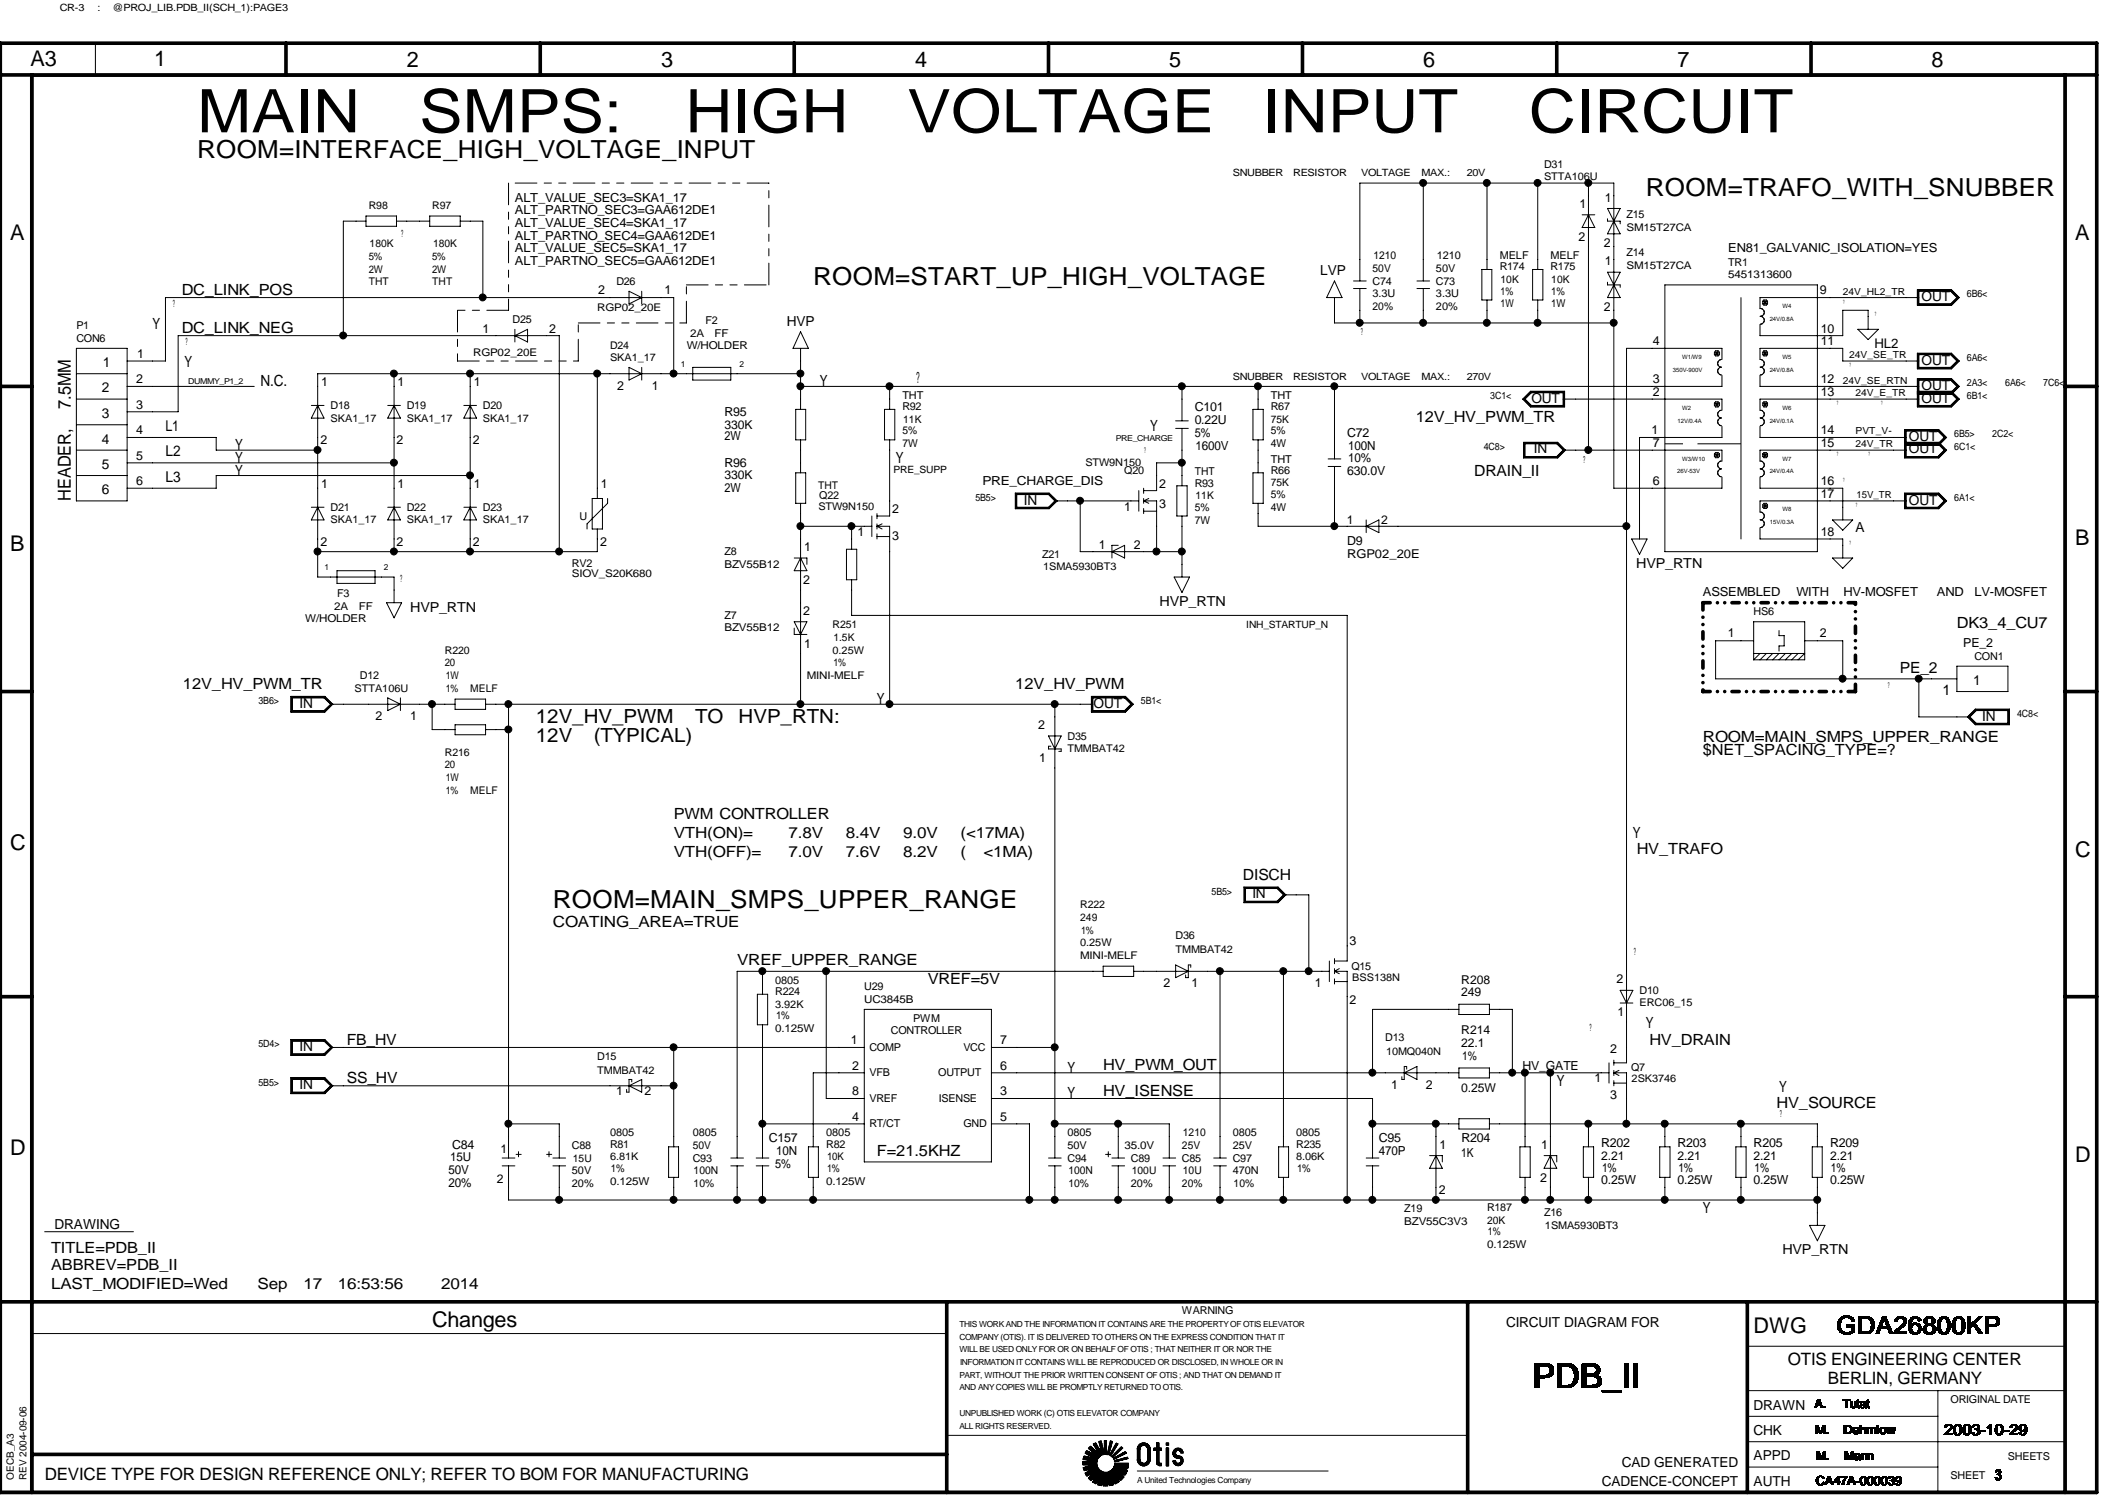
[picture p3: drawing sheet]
<svg xmlns="http://www.w3.org/2000/svg" width="297mm" height="210mm" viewBox="0 0 297 210" stroke-linecap="round" stroke-linejoin="round" font-family="sans-serif">
<defs><g id="words">
<g font-size="8.4">
<text x="27.6" y="18.5">MAIN</text>
<text x="58.8" y="18.5">SMPS:</text>
<text x="96.1" y="18.5">HIGH</text>
<text x="127.2" y="18.5">VOLTAGE</text>
<text x="177" y="18.5">INPUT</text>
<text x="214.3" y="18.5">CIRCUIT</text>
</g>
<text font-size="4.8" x="214.8" y="194.5">PDB_II</text>
<g font-size="3.5">
<text x="27.6" y="22.1">ROOM=INTERFACE_HIGH_VOLTAGE_INPUT</text>
<text x="230.7" y="27.4">ROOM=TRAFO_WITH_SNUBBER</text>
<text x="114" y="39.9">ROOM=START_UP_HIGH_VOLTAGE</text>
<text x="77.5" y="127.2">ROOM=MAIN_SMPS_UPPER_RANGE</text>
<text x="257.4" y="186.9">GDA26800KP</text>
</g>
<g font-size="3">
<text x="4.3" y="9.2">A3</text>
<text x="21.6" y="9.2">1</text>
<text x="57" y="9.4">2</text>
<text x="92.7" y="9.4">3</text>
<text x="128.3" y="9.4">4</text>
<text x="163.9" y="9.4">5</text>
<text x="199.5" y="9.4">6</text>
<text x="235.2" y="9.4">7</text>
<text x="270.8" y="9.4">8</text>
<text x="1.4" y="33.6">A</text>
<text x="290.9" y="33.6">A</text>
<text x="1.4" y="77.3">B</text>
<text x="290.9" y="76.4">B</text>
<text x="1.4" y="119.1">C</text>
<text x="290.9" y="120">C</text>
<text x="1.4" y="161.9">D</text>
<text x="290.9" y="162.8">D</text>
<text x="60.6" y="185.9">Changes</text>
<text x="245.8" y="186.8">DWG</text>
</g>
<g font-size="2.7">
<text x="75.1" y="101.3">12V_HV_PWM</text>
<text x="97.4" y="101.3">TO</text>
<text x="103.5" y="101.3">HVP_RTN:</text>
<text x="75.1" y="104">12V</text>
<text x="83.2" y="104">(TYPICAL)</text>
</g>
<g font-size="2.5">
<text x="9.9" y="57.3" transform="rotate(-90 9.9 57.3)">7.5MM</text>
<text x="9.9" y="70.2" transform="rotate(-90 9.9 70.2)">HEADER,</text>
</g>
<g font-size="2.4">
<text x="250.6" y="191.3">OTIS ENGINEERING CENTER</text>
<text x="256.2" y="194">BERLIN, GERMANY</text>
<text x="6.3" y="207.3">DEVICE TYPE FOR DESIGN REFERENCE ONLY; REFER TO BOM FOR MANUFACTURING</text>
</g>
<g font-size="2.2">
<text x="25.5" y="41.3">DC_LINK_POS</text>
<text x="21.4" y="46.1">Y</text>
<text x="25.5" y="46.7">DC_LINK_NEG</text>
<text x="25.9" y="51.5">Y</text>
<text x="128.4" y="53.7">?</text>
<text x="36.5" y="54.1">N.C.</text>
<text x="114.9" y="54.1">Y</text>
<text x="198.5" y="59.1">12V_HV_PWM_TR</text>
<text x="33" y="64.9">Y</text>
<text x="33" y="63.1">Y</text>
<text x="125.6" y="64.9">Y</text>
<text x="161.2" y="60.4">Y</text>
<text x="33" y="66.6">Y</text>
<text x="206.7" y="66.6">DRAIN_II</text>
<text x="274.3" y="88">DK3_4_CU7</text>
<text x="266.3" y="94.2">PE_2</text>
<text x="25.7" y="96.6">12V_HV_PWM_TR</text>
<text x="122.9" y="98.7">Y</text>
<text x="142.3" y="96.6">12V_HV_PWM</text>
<text x="238.7" y="105.8">$NET_SPACING_TYPE=?</text>
<text x="238.7" y="104">ROOM=MAIN_SMPS_UPPER_RANGE</text>
<text x="94.4" y="114.7">PWM CONTROLLER</text>
<text x="94.4" y="117.4">VTH(ON)=</text>
<text x="110.5" y="117.4">7.8V</text>
<text x="118.6" y="117.4">8.4V</text>
<text x="126.6" y="117.4">9.0V</text>
<text x="134.7" y="117.4">(&lt;17MA)</text>
<text x="228.9" y="117.4">Y</text>
<text x="229.4" y="119.7">HV_TRAFO</text>
<text x="94.4" y="120.1">VTH(OFF)=</text>
<text x="110.5" y="120.1">7.0V</text>
<text x="118.6" y="120.1">7.6V</text>
<text x="126.6" y="120.1">8.2V</text>
<text x="134.7" y="120.1">(</text>
<text x="137.9" y="120.1">&lt;1MA)</text>
<text x="174.2" y="123.3">DISCH</text>
<text x="77.5" y="129.9">COATING_AREA=TRUE</text>
<text x="103.3" y="135.2">VREF_UPPER_RANGE</text>
<text x="130" y="137.9">VREF=5V</text>
<text x="48.6" y="146.4">FB_HV</text>
<text x="154.6" y="150">HV_PWM_OUT</text>
<text x="230.7" y="144.1">Y</text>
<text x="231.2" y="146.4">HV_DRAIN</text>
<text x="48.6" y="151.8">SS_HV</text>
<text x="149.6" y="153.9">Y</text>
<text x="149.6" y="150.3">Y</text>
<text x="154.6" y="153.5">HV_ISENSE</text>
<text x="218.2" y="152.1">Y</text>
<text x="249" y="155.3">HV_SOURCE</text>
<text x="249.4" y="153">Y</text>
<text x="122.9" y="161.9">F=21.5KHZ</text>
<text x="238.7" y="169.9">Y</text>
<text x="7.2" y="175.6">TITLE=PDB_II</text>
<text x="7.2" y="178">ABBREV=PDB_II</text>
<text x="7.2" y="180.6">LAST_MODIFIED=Wed</text>
<text x="36.1" y="180.6">Sep</text>
<text x="42.5" y="180.6">17</text>
<text x="47.4" y="180.6">16:53:56</text>
<text x="61.8" y="180.6">2014</text>
<text x="272.5" y="201.1">2003-10-29</text>
<text x="279.7" y="207.3">3</text>
</g>
<g font-size="2.1">
<text x="23.2" y="60.4">L1</text>
<text x="23.2" y="64">L2</text>
<text x="23.2" y="67.5">L3</text>
</g>
<text font-size="2" x="272.3" y="97.4">1</text>
<g font-size="1.9">
<text x="185.1" y="38.6">LVP</text>
<text x="110.3" y="45.7">HVP</text>
<text x="269.4" y="42.2">OUT</text>
<text x="14.4" y="51.4">1</text>
<text x="262.8" y="48.8">HL2</text>
<text x="269.4" y="51.1">OUT</text>
<text x="14.3" y="58.5">3</text>
<text x="14.3" y="55">2</text>
<text x="214.7" y="56.4">OUT</text>
<text x="269.4" y="56.4">OUT</text>
<text x="269.4" y="54.7">OUT</text>
<text x="14.3" y="65.7">5</text>
<text x="14.3" y="62.1">4</text>
<text x="215" y="63.5">IN</text>
<text x="267.6" y="63.5">OUT</text>
<text x="267.6" y="61.8">OUT</text>
<text x="14.3" y="69.3">6</text>
<text x="143.5" y="70.7">IN</text>
<text x="267.6" y="70.7">OUT</text>
<text x="260.1" y="74.6">A</text>
<text x="229.4" y="79.5">HVP_RTN</text>
<text x="57.5" y="85.8">HVP_RTN</text>
<text x="162.6" y="84.9">HVP_RTN</text>
<text x="276.6" y="96">1</text>
<text x="42" y="99.2">IN</text>
<text x="153.3" y="99.2">OUT</text>
<text x="277.9" y="101">IN</text>
<text x="175.6" y="125.9">IN</text>
<text x="42" y="147.3">IN</text>
<text x="42" y="152.6">IN</text>
<text x="7.7" y="172.2">DRAWING</text>
<text x="249.8" y="175.7">HVP_RTN</text>
<text x="211.1" y="185.9">CIRCUIT DIAGRAM FOR</text>
<text x="245.8" y="197.5">DRAWN</text>
<text x="245.8" y="201.1">CHK</text>
<text x="224.5" y="208.2">CADENCE-CONCEPT</text>
<text x="227.3" y="205.5">CAD GENERATED</text>
<text x="245.8" y="208.2">AUTH</text>
<text x="245.8" y="204.6">APPD</text>
</g>
<g font-size="1.7">
<text x="72.2" y="28.2">ALT_VALUE_SEC3=SKA1_17</text>
<text x="221.4" y="29.1">1</text>
<text x="225" y="28.2">1</text>
<text x="72.2" y="33.6">ALT_PARTNO_SEC4=GAA612DE1</text>
<text x="72.2" y="31.8">ALT_VALUE_SEC4=SKA1_17</text>
<text x="72.2" y="35.3">ALT_VALUE_SEC5=SKA1_17</text>
<text x="72.2" y="30">ALT_PARTNO_SEC3=GAA612DE1</text>
<text x="221.3" y="33.8">2</text>
<text x="224.8" y="34.7">2</text>
<text x="242.3" y="35.3">EN81_GALVANIC_ISOLATION=YES</text>
<text x="72.2" y="37.2">ALT_PARTNO_SEC5=GAA612DE1</text>
<text x="83.9" y="41.2">2</text>
<text x="93.1" y="41.2">1</text>
<text x="225" y="37.2">1</text>
<text x="255.1" y="41.2">9</text>
<text x="67.6" y="46.6">1</text>
<text x="77" y="46.6">2</text>
<text x="224.8" y="43.6">2</text>
<text x="255.2" y="46.6">10</text>
<text x="19.1" y="53.7">2</text>
<text x="19.2" y="50.2">1</text>
<text x="231.7" y="53.7">3</text>
<text x="231.7" y="48.4">4</text>
<text x="255.2" y="53.7">12</text>
<text x="255.2" y="48.4">11</text>
<text x="19.1" y="57.3">3</text>
<text x="45" y="54.1">1</text>
<text x="55.7" y="54.1">1</text>
<text x="66.4" y="54.1">1</text>
<text x="86.5" y="54.6">2</text>
<text x="91.4" y="54.6">1</text>
<text x="101.6" y="58.3">R95</text>
<text x="167.5" y="59.4">0.22U</text>
<text x="167.5" y="57.6">C101</text>
<text x="231.7" y="55.5">2</text>
<text x="255.2" y="55.5">13</text>
<text x="19.1" y="64.4">5</text>
<text x="19.1" y="60.8">4</text>
<text x="44.9" y="62.3">2</text>
<text x="55.6" y="62.3">2</text>
<text x="66.3" y="62.3">2</text>
<text x="101.6" y="61.7">2W</text>
<text x="101.6" y="60.1">330K</text>
<text x="101.6" y="65.5">R96</text>
<text x="167.5" y="61.2">5%</text>
<text x="167.6" y="63">1600V</text>
<text x="188.8" y="61.2">C72</text>
<text x="189" y="63">100N</text>
<text x="189" y="64.8">10%</text>
<text x="231.5" y="60.8">1</text>
<text x="231.7" y="62.6">7</text>
<text x="255.2" y="60.8">14</text>
<text x="255.2" y="62.6">15</text>
<text x="19.1" y="68">6</text>
<text x="45" y="68.3">1</text>
<text x="55.7" y="68.3">1</text>
<text x="66.4" y="68.3">1</text>
<text x="84.2" y="68.3">1</text>
<text x="101.6" y="67.2">330K</text>
<text x="101.6" y="68.9">2W</text>
<text x="125" y="71.9">2</text>
<text x="137.7" y="68">PRE_CHARGE_DIS</text>
<text x="157.6" y="71.5">1</text>
<text x="162.5" y="71.2">3</text>
<text x="162.5" y="68.3">2</text>
<text x="188.8" y="66.5">630.0V</text>
<text x="231.7" y="68">6</text>
<text x="255.2" y="68">16</text>
<text x="255.2" y="69.8">17</text>
<text x="44.9" y="76.5">2</text>
<text x="55.6" y="76.5">2</text>
<text x="66.3" y="76.5">2</text>
<text x="84.1" y="76.5">2</text>
<text x="112.7" y="77.2">1</text>
<text x="120.2" y="75.1">1</text>
<text x="125" y="75.6">3</text>
<text x="154" y="76.9">1</text>
<text x="158.9" y="76.9">2</text>
<text x="188.8" y="73.4">1</text>
<text x="188.8" y="76.3">D9</text>
<text x="193.6" y="73.4">2</text>
<text x="255.2" y="75.1">18</text>
<text x="112.6" y="81.9">2</text>
<text x="188.8" y="78.2">RGP02_20E</text>
<text x="238.7" y="83.5">ASSEMBLED</text>
<text x="251.8" y="83.5">WITH</text>
<text x="258.4" y="83.5">HV-MOSFET</text>
<text x="271.5" y="83.5">AND</text>
<text x="276.8" y="83.5">LV-MOSFET</text>
<text x="112.6" y="86.1">2</text>
<text x="242.2" y="89.3">1</text>
<text x="255.1" y="89.3">2</text>
<text x="112.7" y="90.8">1</text>
<text x="275.2" y="90.6">PE_2</text>
<text x="52.7" y="100.9">2</text>
<text x="57.5" y="100.9">1</text>
<text x="145.5" y="102.2">2</text>
<text x="145.7" y="106.8">1</text>
<text x="189.2" y="132.5">3</text>
<text x="204.8" y="137.8">R208</text>
<text x="226.6" y="137.8">2</text>
<text x="163.1" y="138.3">2</text>
<text x="167" y="138.3">1</text>
<text x="184.3" y="138.3">1</text>
<text x="189.2" y="140.6">2</text>
<text x="204.8" y="139.6">249</text>
<text x="226.7" y="142.4">1</text>
<text x="119.3" y="146.3">1</text>
<text x="119.5" y="149.9">2</text>
<text x="140.2" y="146.3">7</text>
<text x="140.2" y="149.9">6</text>
<text x="204.8" y="144.9">R214</text>
<text x="204.8" y="146.7">22.1</text>
<text x="205" y="148.5">1%</text>
<text x="213.4" y="149.9">HV_GATE</text>
<text x="225.7" y="147.6">2</text>
<text x="86.4" y="153.5">1</text>
<text x="90.3" y="153.5">2</text>
<text x="119.5" y="153.5">8</text>
<text x="140.2" y="153.5">3</text>
<text x="195" y="152.6">1</text>
<text x="199.9" y="152.6">2</text>
<text x="204.8" y="153">0.25W</text>
<text x="223.5" y="151.7">1</text>
<text x="225.7" y="154">3</text>
<text x="63.4" y="161">C84</text>
<text x="70.1" y="161.5">1</text>
<text x="107.8" y="160.1">C157</text>
<text x="108.8" y="161.8">10N</text>
<text x="119.5" y="157">4</text>
<text x="140.2" y="157">5</text>
<text x="193.3" y="161.8">470P</text>
<text x="193.3" y="160.1">C95</text>
<text x="201.8" y="161">1</text>
<text x="204.8" y="160.1">R204</text>
<text x="216" y="161">1</text>
<text x="224.4" y="160.8">R202</text>
<text x="235.2" y="160.8">R203</text>
<text x="245.8" y="160.8">R205</text>
<text x="256.5" y="160.8">R209</text>
<text x="62.9" y="166.3">20%</text>
<text x="62.9" y="164.5">50V</text>
<text x="63.1" y="162.7">15U</text>
<text x="69.6" y="165.8">2</text>
<text x="108.7" y="163.6">5%</text>
<text x="201.7" y="167.3">2</text>
<text x="204.8" y="162.2">1K</text>
<text x="215.9" y="165.6">2</text>
<text x="224.4" y="165.9">0.25W</text>
<text x="224.4" y="162.5">2.21</text>
<text x="224.6" y="164.2">1%</text>
<text x="235.2" y="165.9">0.25W</text>
<text x="235.2" y="162.5">2.21</text>
<text x="235.3" y="164.2">1%</text>
<text x="245.8" y="165.9">0.25W</text>
<text x="245.8" y="162.5">2.21</text>
<text x="246" y="164.2">1%</text>
<text x="256.5" y="162.5">2.21</text>
<text x="256.5" y="165.9">0.25W</text>
<text x="256.7" y="164.2">1%</text>
<text x="254.4" y="197.4">A.</text>
<text x="258.4" y="197.4">Tutat</text>
<text x="254.5" y="201">M.</text>
<text x="258.4" y="201">Dehmlow</text>
<text x="254.5" y="208.1">CA47A-000039</text>
<text x="254.6" y="204.5">M.</text>
<text x="258.5" y="204.5">Mann</text>
</g>
<g font-size="1.5">
<text x="216.4" y="23.5">D31</text>
<text x="51.7" y="29.3">R98</text>
<text x="60.6" y="29.3">R97</text>
<text x="216.4" y="25.2">STTA106U</text>
<text x="51.8" y="34.6">180K</text>
<text x="60.7" y="34.6">180K</text>
<text x="228" y="35.9">Z14</text>
<text x="228" y="30.6">Z15</text>
<text x="228" y="32.3">SM15T27CA</text>
<text x="51.7" y="38.2">2W</text>
<text x="51.7" y="36.4">5%</text>
<text x="51.7" y="40">THT</text>
<text x="60.6" y="36.4">5%</text>
<text x="60.6" y="38.2">2W</text>
<text x="60.6" y="40">THT</text>
<text x="86.4" y="39.9">D26</text>
<text x="192.4" y="39.9">C74</text>
<text x="192.4" y="38.1">50V</text>
<text x="192.4" y="41.7">3.3U</text>
<text x="192.5" y="36.3">1210</text>
<text x="201.3" y="39.9">C73</text>
<text x="201.3" y="41.7">3.3U</text>
<text x="201.3" y="38.1">50V</text>
<text x="201.4" y="36.3">1210</text>
<text x="210.2" y="37.9">R174</text>
<text x="210.2" y="36.3">MELF</text>
<text x="210.4" y="39.7">10K</text>
<text x="210.4" y="41.3">1%</text>
<text x="217.3" y="37.9">R175</text>
<text x="217.3" y="36.3">MELF</text>
<text x="217.5" y="41.3">1%</text>
<text x="217.5" y="39.7">10K</text>
<text x="228" y="37.7">SM15T27CA</text>
<text x="242.3" y="37.2">TR1</text>
<text x="242.3" y="39">5451313600</text>
<text x="10.7" y="46.1">P1</text>
<text x="10.7" y="47.9">CON6</text>
<text x="71.8" y="45.2">D25</text>
<text x="83.7" y="43.6">RGP02_20E</text>
<text x="96.7" y="47.2">2A</text>
<text x="98.9" y="45.4">F2</text>
<text x="100.2" y="47.2">FF</text>
<text x="192.4" y="43.4">20%</text>
<text x="201.3" y="43.4">20%</text>
<text x="210.4" y="43.1">1W</text>
<text x="217.5" y="43.1">1W</text>
<text x="66.3" y="49.8">RGP02_20E</text>
<text x="85.5" y="48.9">D24</text>
<text x="85.5" y="50.6">SKA1_17</text>
<text x="96.3" y="48.9">W/HOLDER</text>
<text x="46.4" y="57.3">D18</text>
<text x="46.4" y="59.1">SKA1_17</text>
<text x="57" y="57.3">D19</text>
<text x="57" y="59.1">SKA1_17</text>
<text x="67.7" y="57.3">D20</text>
<text x="67.7" y="59.1">SKA1_17</text>
<text x="126.5" y="57.5">R92</text>
<text x="126.5" y="55.9">THT</text>
<text x="126.6" y="59.3">11K</text>
<text x="178.1" y="57.5">R67</text>
<text x="178.1" y="55.9">THT</text>
<text x="178.1" y="59.3">75K</text>
<text x="126.5" y="62.7">7W</text>
<text x="126.5" y="60.9">5%</text>
<text x="152.1" y="65.3">STW9N150</text>
<text x="178.1" y="60.9">5%</text>
<text x="178.1" y="62.7">4W</text>
<text x="178.1" y="64.8">THT</text>
<text x="46.4" y="71.6">D21</text>
<text x="57" y="71.6">D22</text>
<text x="67.7" y="71.6">D23</text>
<text x="114.7" y="68.5">THT</text>
<text x="114.7" y="71.5">STW9N150</text>
<text x="114.8" y="70">Q22</text>
<text x="157.6" y="66.4">Q20</text>
<text x="167.5" y="71.6">5%</text>
<text x="167.5" y="66.6">THT</text>
<text x="167.5" y="68.2">R93</text>
<text x="167.6" y="69.9">11K</text>
<text x="178.1" y="66.4">R66</text>
<text x="178.1" y="69.8">5%</text>
<text x="178.1" y="71.6">4W</text>
<text x="178.1" y="68.2">75K</text>
<text x="46.4" y="73.3">SKA1_17</text>
<text x="57" y="73.3">SKA1_17</text>
<text x="67.7" y="73.3">SKA1_17</text>
<text x="81.2" y="72.8">U</text>
<text x="101.6" y="77.8">Z8</text>
<text x="167.5" y="73.4">7W</text>
<text x="47.2" y="83.7">F3</text>
<text x="80.2" y="79.4">RV2</text>
<text x="80.2" y="80.9">SIOV_S20K680</text>
<text x="101.6" y="79.6">BZV55B12</text>
<text x="146.1" y="78.1">Z21</text>
<text x="146.2" y="79.9">1SMA5930BT3</text>
<text x="42.8" y="87.2">W/HOLDER</text>
<text x="46.9" y="85.5">2A</text>
<text x="50.3" y="85.5">FF</text>
<text x="101.6" y="86.7">Z7</text>
<text x="101.6" y="88.5">BZV55B12</text>
<text x="116.7" y="88.1">R251</text>
<text x="116.8" y="89.8">1.5K</text>
<text x="245.8" y="86.2">HS6</text>
<text x="50.5" y="95.1">D12</text>
<text x="62.4" y="91.6">R220</text>
<text x="62.4" y="93.4">20</text>
<text x="62.5" y="95.2">1W</text>
<text x="113.1" y="95.2">MINI-MELF</text>
<text x="116.7" y="91.6">0.25W</text>
<text x="116.8" y="93.4">1%</text>
<text x="276.8" y="92.4">CON1</text>
<text x="49.7" y="97">STTA106U</text>
<text x="62.5" y="96.9">1%</text>
<text x="65.9" y="96.9">MELF</text>
<text x="62.4" y="105.9">R216</text>
<text x="62.4" y="107.7">20</text>
<text x="149.6" y="103.6">D35</text>
<text x="149.6" y="105.4">TMMBAT42</text>
<text x="62.5" y="111.2">1%</text>
<text x="62.5" y="109.4">1W</text>
<text x="65.9" y="111.2">MELF</text>
<text x="151.4" y="127.2">R222</text>
<text x="151.4" y="129">249</text>
<text x="151.6" y="130.8">1%</text>
<text x="164.8" y="131.6">D36</text>
<text x="108.7" y="137.8">0805</text>
<text x="151.4" y="132.6">0.25W</text>
<text x="151.4" y="134.4">MINI-MELF</text>
<text x="164.8" y="133.5">TMMBAT42</text>
<text x="189.4" y="135.9">Q15</text>
<text x="189.6" y="137.4">BSS138N</text>
<text x="108.7" y="139.4">R224</text>
<text x="108.7" y="141.2">3.92K</text>
<text x="108.8" y="142.8">1%</text>
<text x="121.2" y="138.7">U29</text>
<text x="121.2" y="140.5">UC3845B</text>
<text x="128" y="143.2">PWM</text>
<text x="229.8" y="139.3">D10</text>
<text x="229.8" y="141">ERC06_15</text>
<text x="83.7" y="148.5">D15</text>
<text x="108.7" y="144.6">0.125W</text>
<text x="121.9" y="147.3">COMP</text>
<text x="124.9" y="144.9">CONTROLLER</text>
<text x="135" y="147.3">VCC</text>
<text x="194.2" y="145.8">D13</text>
<text x="194.3" y="147.8">10MQ040N</text>
<text x="83.7" y="150.5">TMMBAT42</text>
<text x="121.9" y="154.4">VREF</text>
<text x="121.9" y="150.8">VFB</text>
<text x="131.5" y="150.8">OUTPUT</text>
<text x="131.6" y="154.4">ISENSE</text>
<text x="228.6" y="150.1">Q7</text>
<text x="228.7" y="151.7">2SK3746</text>
<text x="80.2" y="161">C88</text>
<text x="85.5" y="160.8">R81</text>
<text x="85.5" y="159.2">0805</text>
<text x="97.1" y="159.2">0805</text>
<text x="97.1" y="161">50V</text>
<text x="115.8" y="160.8">R82</text>
<text x="115.8" y="159.2">0805</text>
<text x="121.9" y="157.9">RT/CT</text>
<text x="135" y="157.9">GND</text>
<text x="149.6" y="159.2">0805</text>
<text x="149.6" y="161">50V</text>
<text x="157.6" y="161">35.0V</text>
<text x="165.7" y="161">25V</text>
<text x="165.8" y="159.2">1210</text>
<text x="172.8" y="159.2">0805</text>
<text x="172.8" y="161">25V</text>
<text x="181.7" y="160.8">R235</text>
<text x="181.7" y="159.2">0805</text>
<text x="80.2" y="164.5">50V</text>
<text x="80.2" y="166.3">20%</text>
<text x="80.3" y="162.8">15U</text>
<text x="85.5" y="166">0.125W</text>
<text x="85.5" y="162.6">6.81K</text>
<text x="85.6" y="164.2">1%</text>
<text x="97.1" y="162.8">C93</text>
<text x="97.2" y="164.5">100N</text>
<text x="97.2" y="166.3">10%</text>
<text x="115.8" y="166">0.125W</text>
<text x="115.9" y="164.2">1%</text>
<text x="115.9" y="162.6">10K</text>
<text x="149.6" y="162.8">C94</text>
<text x="149.8" y="166.3">10%</text>
<text x="149.8" y="164.5">100N</text>
<text x="158.5" y="166.3">20%</text>
<text x="158.5" y="162.8">C89</text>
<text x="158.7" y="164.5">100U</text>
<text x="165.7" y="166.3">20%</text>
<text x="165.7" y="162.8">C85</text>
<text x="165.8" y="164.5">10U</text>
<text x="172.8" y="162.8">C97</text>
<text x="172.8" y="164.5">470N</text>
<text x="172.9" y="166.3">10%</text>
<text x="181.7" y="162.6">8.06K</text>
<text x="181.8" y="164.2">1%</text>
<text x="196.8" y="169.9">Z19</text>
<text x="196.8" y="171.7">BZV55C3V3</text>
<text x="208.4" y="169.7">R187</text>
<text x="208.4" y="171.5">20K</text>
<text x="208.6" y="173.1">1%</text>
<text x="216.4" y="170.4">Z16</text>
<text x="216.6" y="172.2">1SMA5930BT3</text>
<text x="208.4" y="174.9">0.125W</text>
<text x="165.7" y="184.1">WARNING</text>
<text x="273.4" y="196.6">ORIGINAL DATE</text>
<text x="273.4" y="207.3">SHEET</text>
<text x="281.5" y="204.6">SHEETS</text>
</g>
<g font-size="1.4">
<text x="8.4" y="1.6">CR-3</text>
<text x="13.7" y="1.6">:</text>
<text x="15.8" y="1.6">@PROJ_LIB.PDB_II(SCH_1):PAGE3</text>
<text x="172.8" y="24.7">SNUBBER</text>
<text x="181.3" y="24.7">RESISTOR</text>
<text x="190.8" y="24.7">VOLTAGE</text>
<text x="199.3" y="24.7">MAX.:</text>
<text x="205.6" y="24.7">20V</text>
<text x="56.3" y="33.2">?</text>
<text x="258.3" y="41.3">24V_HL2_TR</text>
<text x="275.7" y="41.7">6B6&lt;</text>
<text x="24.2" y="43">?</text>
<text x="190.8" y="47">?</text>
<text x="26" y="48.3">?</text>
<text x="172.8" y="53.2">SNUBBER</text>
<text x="181.3" y="53.2">RESISTOR</text>
<text x="190.8" y="53.2">VOLTAGE</text>
<text x="199.3" y="53.2">MAX.:</text>
<text x="205.6" y="53.2">270V</text>
<text x="258.3" y="53.8">24V_SE_RTN</text>
<text x="259.2" y="50.2">24V_SE_TR</text>
<text x="275.7" y="50.5">6A6&lt;</text>
<text x="208.9" y="55.9">3C1&lt;</text>
<text x="260.1" y="55.5">24V_E_TR</text>
<text x="275.7" y="54.1">2A3&lt;</text>
<text x="275.7" y="55.9">6B1&lt;</text>
<text x="281.1" y="54.1">6A6&lt;</text>
<text x="286.4" y="54.1">7C6&lt;</text>
<text x="208" y="63">4C8&gt;</text>
<text x="221.9" y="64.8">?</text>
<text x="260.1" y="60.9">PVT_V-</text>
<text x="260.1" y="62.7">24V_TR</text>
<text x="273.9" y="63">6C1&lt;</text>
<text x="273.9" y="61.3">6B5&gt;</text>
<text x="279.3" y="61.3">2C2&lt;</text>
<text x="125.3" y="66.2">PRE_SUPP</text>
<text x="136.7" y="70.1">5B5&gt;</text>
<text x="260.2" y="69.8">15V_TR</text>
<text x="273.9" y="70.1">6A1&lt;</text>
<text x="56.1" y="81.5">?</text>
<text x="174.7" y="88">INH_STARTUP_N</text>
<text x="36.2" y="98.6">3B6&gt;</text>
<text x="159.9" y="98.6">5B1&lt;</text>
<text x="282.7" y="100.4">4C8&lt;</text>
<text x="169.8" y="125.3">5B5&gt;</text>
<text x="229" y="133.9">?</text>
<text x="36.2" y="146.7">5D4&gt;</text>
<text x="222.8" y="144.5">?</text>
<text x="36.2" y="152.1">5B5&gt;</text>
<text x="249.5" y="156.5">?</text>
<text x="1.9" y="207.3" transform="rotate(-90 1.9 207.3)">OECB_A3</text>
<text x="3.7" y="207.3" transform="rotate(-90 3.7 207.3)">REV 2004-09-06</text>
</g>
<g font-size="1.2">
<text x="95.4" y="51.4">1</text>
<text x="103.7" y="51.4">2</text>
<text x="45.5" y="79.9">1</text>
<text x="53.8" y="79.9">2</text>
<text x="134.5" y="185.9">THIS WORK AND THE INFORMATION IT CONTAINS ARE THE PROPERTY OF OTIS ELEVATOR</text>
<text x="134.5" y="187.7">COMPANY (OTIS). IT IS DELIVERED TO OTHERS ON THE EXPRESS CONDITION THAT IT</text>
<text x="134.5" y="189.5">WILL BE USED ONLY FOR OR ON BEHALF OF OTIS ; THAT NEITHER IT OR NOR THE</text>
<text x="134.6" y="191.3">INFORMATION IT CONTAINS WILL BE REPRODUCED OR DISCLOSED, IN WHOLE OR IN</text>
<text x="134.5" y="194.8">AND ANY COPIES WILL BE PROMPTLY RETURNED TO OTIS.</text>
<text x="134.5" y="193">PART, WITHOUT THE PRIOR WRITTEN CONSENT OF OTIS ; AND THAT ON DEMAND IT</text>
<text x="134.5" y="198.4">UNPUBLISHED WORK (C) OTIS ELEVATOR COMPANY</text>
<text x="134.5" y="200.2">ALL RIGHTS RESERVED.</text>
<text x="159.4" y="207.9">A United Technologies Company</text>
</g>
<g font-size="1.1">
<text x="26.4" y="53.8">DUMMY_P1_2</text>
<text x="156.4" y="61.8">PRE_CHARGE</text>
<text x="160.4" y="63.5">?</text>
<text x="264.6" y="96.4">?</text>
</g>
<g font-size=".8">
<text x="248.1" y="45">24V/0.8A</text>
<text x="249.8" y="43.2">W4</text>
<text x="258.4" y="42.5">?</text>
<text x="262.8" y="44.3">?</text>
<text x="234.5" y="52.1">350V-900V</text>
<text x="235.8" y="50.3">W1/W9</text>
<text x="248.1" y="52.1">24V/0.8A</text>
<text x="249.8" y="50.3">W5</text>
<text x="259.2" y="51.4">?</text>
<text x="235.2" y="59.2">12V/0.4A</text>
<text x="235.8" y="57.4">W2</text>
<text x="248.1" y="59.2">24V/0.1A</text>
<text x="249.8" y="57.4">W6</text>
<text x="257.5" y="56.8">?</text>
<text x="263.7" y="56.8">?</text>
<text x="235.8" y="64.6">W3/W10</text>
<text x="249.8" y="64.6">W7</text>
<text x="257.5" y="63.9">?</text>
<text x="261.9" y="63.9">?</text>
<text x="235.1" y="66.3">26V-53V</text>
<text x="248.1" y="66.3">24V/0.4A</text>
<text x="249.8" y="71.7">W8</text>
<text x="258.4" y="67.5">?</text>
<text x="260.1" y="71">?</text>
<text x="248.1" y="73.4">15V/0.3A</text>
<text x="259.2" y="76.4">?</text>
</g>
</g></defs>
<path d="M244 62.2h-10.6" fill="none" stroke="#000" stroke-width=".14" stroke-dasharray="6.1 2" stroke-linecap="butt"/>
<g fill="none" stroke="#000" stroke-width=".51">
<path d="M0 6.1h293.9v203h-293.9zM0 10.5h293.9M4.5 10.5v198.6M40.1 6.1v4.4M75.7 6.1v4.4M111.3 6.1v4.4M147 6.1v4.4M182.6 6.1v4.4M218.2 6.1v4.4M253.9 6.1v4.4M289.5 10.5v198.6M0 54.1h4.5"/>
<path d="M289.5 54.1h4.4M0 96.9h4.5M289.5 96.9h4.4M0 139.7h4.5M289.5 139.7h4.4M0 182.4h293.9M132.7 182.4v26.7M205.7 182.4v26.7M244.9 182.4v26.7M4.5 203.8h128.2"/>
</g>
<path d="M71.3 25.7v17.8M96.2 39.9h11.6M107.8 39.9v-14.2M107.8 25.7h-36.5M64.1 50.6h17M64.1 43.5v7.1M71.3 43.5h-7.2M81.1 45.3h15.1M81.1 50.6v-5.3M96.2 45.3v-5.4" fill="none" stroke="#000" stroke-width=".14" stroke-dasharray="3 1 1 1 1 1"/>
<path d="M238.7 84.5v12.4M238.7 96.9h21.4M260.1 84.5h-21.4M260.1 96.9v-12.4" fill="none" stroke="#000" stroke-width=".51" stroke-dasharray="1 1 0 1 0 1"/>
<g fill="none" stroke="#000" stroke-width=".14">
<path d="M.2 6.2h293.5v202.8h-293.5zM13.4 6.1v4.4M51.3 31h-3.2v16M51.3 30.3h4.3v1.4h-4.3zM55.6 31h4.6M60.2 30.3h4.3v1.4h-4.3zM64.5 31h3.2v10.7M187.1 39.4l1 2.3h-2.1zM189.7 39.4h1.8M198.6 39.4h1.8M199.5 25.7v13.7M207.7 37.8h1.4v4.2h-1.4z"/>
<path d="M208.4 25.7v12.1M214.8 37.8h1.5v4.2h-1.5zM215.6 25.7v12.1M221.8 30.1h1.8M222.7 25.7v4.4M222.7 30.1v1.7M222.7 31.9v31.2M222.7 30.1l.9 1.8h-1.8zM225.3 30.6v.4h1.8v.4M225.3 39.5v.4h1.8v.4M225.3 29.2l1.8 3.6h-1.8l1.8-3.6zM225.3 38.1l1.8 3.6h-1.8l1.8-3.6z"/>
<path d="M226.2 40v28.4h15.2v-1.6M226.2 30.9v-5.2h-35.6v13.7M226.2 31.1v8.7M233.4 39.9h21.4v37.4h-21.4zM10.7 55.9h7.1M10.7 52.4h7.1M10.7 48.8h7.1v21.4h-7.1zM10.7 59.5h7.1M17.8 54.1h17.8M43.6 56.8h1.8M44.5 56.8l.9 1.8h-1.8zM44.5 56.9v14.2"/>
<path d="M54.4 56.8h1.7M55.2 56.8l.9 1.8h-1.7zM55.2 52.4v4.4M55.2 56.9v14.2M65 56.8h1.8M65.9 56.8l.9 1.8h-1.8zM65.9 52.4v4.4M65.9 56.9v14.2M72.2 46.1v1.8M72.2 47l1.8-.9v1.8zM73.9 47h-48.9v10.7h-7.2M74 47h4.4v30.3"/>
<path d="M83.7 52.4v17.4M88.2 52.4h-43.7v4.4M88.2 41.7h-65v8.9h-5.4M88.2 40.8l1.8 .9-1.8 .9zM88.2 51.5l1.8 .9-1.8 .9zM88.2 52.4h24M88.2 41.7h6.2v10.7M90 40.8v1.8M90 51.5v1.8M97.1 51.5h5.3v1.8h-5.3zM111.5 57.4h1.4v4.2h-1.4zM112.2 48.8v8.6"/>
<path d="M112.2 46.5l1.1 2.3h-2.1zM124 57.4h1.4v4.2h-1.4zM124.7 54.1v3.3M164.8 59h1.8M165.7 54.1v4.9M175.6 57.4h1.5v4.2h-1.5zM176.4 54.1v3.3M187.1 41.7v3.6h39.1M187.1 54.1v10.2M189.7 40.4h1.8M190.6 40.4v4.9M198.6 40.4h1.8"/>
<path d="M199.5 40.4v4.9M208.4 42v3.3M213.4 55.9l1.1-1.1h4.8v2.2h-4.8zM213.6 55.9l1-1h4.6v2.1h-4.6zM213.7 55.9l.9-.9h4.6v1.9h-4.6zM214.7 55h4.4v1.8h-4.4l-.9-.9zM215.6 42v3.3M219.1 55.9h22.3v1.6M240.3 49.4v.3M240.3 56.5v.3M240.3 49.7l.2 .2M240.3 56.8l.2 .2"/>
<path d="M240.3 49.4l.7 .3M240.3 56.5l.7 .3M240.5 49.1h.3M240.5 49.9h.3M240.5 57h.3M240.5 56.3h.3M240.5 49.1l-.2 .3M240.5 56.3l-.2 .2M240.5 49.1l.3 .8M240.5 56.3l.3 .7M240.8 50.9l.1 .4M240.8 52l.1 .3"/>
<path d="M240.8 58l.1 .4M240.8 59.1l.1 .3M240.8 49.1l.2 .3M240.8 56.3l.2 .2M240.8 49.1l-.3 .8M240.8 56.3l-.3 .7M241 50.5l-.2 .4M241 51.6l-.2 .3M241 57.7l-.2 .3M241 58.7l-.2 .4M241 52.4l.3 .1M241 51.3l.3 .2"/>
<path d="M241 58.4l.3 .2M241 59.5l.3 .1M241 49.4v.3M241 56.5v.3M241 49.7l-.2 .2M241 56.8l-.2 .2M241 49.4l-.7 .3M241 56.5l-.7 .3M241.3 51.4l-.3 .2M241.3 57.5l-.3 .1M241.3 58.5l-.3 .2M241.3 50.4l-.3 .1"/>
<path d="M241.4 50.4v-1.6h-13.4v90M241.4 52.6v1.5h-129.2M241.4 59.7v1.6h-11.6v14.2M244 41.7v33.8M246.7 44.3h.2M246.7 43.2h.1M246.7 51.4h.1M246.7 58.5h.1M246.7 52.6v1.5h22.3M246.7 59.7v1.6h20.5M246.7 45.5v1.5h11.6v-3.5h3.6v2.6M246.8 50.4l-.1-1.6h11.6v1.8h10.7"/>
<path d="M246.8 43.2l.3 .2M246.8 51.4l.3 .2M246.8 58.5l.3 .2M246.8 57.5l.3 .2M246.8 50.4l.3 .1M246.9 44.3l.2 .2M247.1 45.3l-.3 .1M247.1 44.2l-.2 .1M247.1 52.4l-.3 .1M247.1 51.4l-.3 .1M247.1 58.5l-.3 .1M247.1 59.5l-.3 .1"/>
<path d="M247.1 42.2v.4M247.1 49.4v.3M247.1 56.5v.3M247.1 49.7l.2 .2M247.1 56.8l.2 .2M247.1 42.6l.2 .2M247.1 49.4l.7 .3M247.1 56.5l.7 .3M247.1 42.2l.7 .4M247.2 43.4l.1 .4M247.2 44.5l.1 .4M247.2 50.6l.1 .3"/>
<path d="M247.2 51.6l.1 .4M247.2 57.7l.1 .3M247.2 58.8l.1 .3M247.3 49.1h.3M247.3 49.1l-.2 .3M247.3 49.9h.3M247.3 57h.3M247.3 56.3l-.2 .2M247.3 56.3h.3M247.3 42l-.2 .2M247.3 42.8h.3M247.3 42h.3"/>
<path d="M247.3 49.1l.3 .8M247.3 56.3l.3 .7M247.3 42l.3 .8M247.3 43.8l-.2 .4M247.3 44.9l-.2 .4M247.3 51l-.2 .3M247.3 52l-.2 .4M247.3 58.1l-.2 .3M247.3 59.1l-.2 .4M247.6 49.1l.2 .3M247.6 56.3l.2 .2M247.6 42l.2 .2"/>
<path d="M247.6 49.1l-.3 .8M247.6 56.3l-.3 .7M247.6 42l-.3 .8M247.8 42.2v.4M247.8 49.4v.3M247.8 56.5v.3M247.8 49.7l-.2 .2M247.8 56.8l-.2 .2M247.8 42.6l-.2 .2M247.8 49.4l-.7 .3M247.8 56.5l-.7 .3M247.8 42.2l-.7 .4"/>
<path d="M260.4 46.1h2.9l-1.4 1.5zM268.8 54.8h4.8l1.1 1.1-1.1 1.1h-4.8v-4h4.8l1.1 1.1-1.1 1.1h-4.8M268.8 40.6h4.8l1.1 1.1-1.1 1.1h-4.8zM268.8 49.5h4.8l1.1 1.1-1.1 1.1h-4.8zM268.9 54.9h4.6l1.1 1-1.1 1.1h-4.6v-3.9h4.6l1.1 1-1.1 1.1h-4.6M268.9 40.6h4.6l1.1 1.1-1.1 1h-4.6zM268.9 49.6h4.6l1.1 1-1.1 1h-4.6zM268.9 55h4.6l.9 .9-.9 1h-4.6v-3.7h4.6l.9 .9-.9 1h-4.6M268.9 40.7h4.6l.9 1-.9 .9h-4.6zM268.9 49.6h4.6l.9 1-.9 1h-4.6zM269 49.7h4.4l.9 .9-.9 .9h-4.4zM269 55.9h-22.3l.1 1.6"/>
<path d="M269 53.3h4.4l.9 .8-.9 .9 .9 .9-.9 .9h-4.4zM269 55h4.4M269 41.7h-22.3v1.6M269 40.8h4.4l.9 .9-.9 .9h-4.4zM10.7 63.1h7.1M10.7 66.6h7.1M17.8 61.3h12.5v1.8h14.2M17.8 64.9h37.4M43.6 71.1h1.8M44.5 71.1l.9 1.8h-1.8zM44.5 72.9v8h10.7v3.6M44.5 71.1v1.7"/>
<path d="M47.2 80h5.4v1.7h-5.4zM54.4 71.1h1.7M55.2 71.1l.9 1.8h-1.7zM55.2 71.1v1.7M55.2 72.9v4.4M65 71.1h1.8M65.9 71.1l.9 1.8h-1.8zM65.9 66.6h-35.6v1.8h-12.5M65.9 71.1v1.7M65.9 72.9v4.4M83 69.8h1.5v4.3h-1.5zM83.7 74.1v3.2h-39.2"/>
<path d="M85.2 69.8v.7l-2.9 2.9v.7M111.3 78.2h1.8v.9M111.5 66.3h1.4v4.2h-1.4zM112.2 61.6v4.7M112.2 70.5v7.7M112.2 78.2v8.9M112.2 73.7h10M112.2 78.2l.9 1.8h-1.8zM118.7 77h1.4v4.2h-1.4zM119.4 73.7v3.3M122.2 72.3v2.9M122.9 73.7h1.8v25"/>
<path d="M122.9 72v.7M122.9 73.4v.7M122.9 74.8v.7M122.9 73.7l.8 .4M122.9 75.2h1.8M123.7 73.4l-.8 .3M124.7 61.6v10.7h-1.8M142.3 69.1h4.8l1.1 1.1-1.1 1.1h-4.8zM142.4 69.2h4.7l1 1-1 1h-4.7zM142.4 69.2h4.6l1 1-1 1h-4.6zM142.5 69.3h4.5l.9 .9-.9 .9h-4.5zM147.9 70.2h11.7"/>
<path d="M151.4 70.2v7.1h4.5M155.9 77.3l1.7-.9v1.8zM155.9 77.3h9.8M156.8 76.4h-.9v1.8M159.6 68.7v2.9M160.3 70.2h1.8v7.1M160.3 68.4v.7M160.3 69.8v.7M160.3 71.2v.8M160.3 70.2l.7 .3M160.3 71.6h1.8M161 69.8l-.7 .4"/>
<path d="M164.8 60h1.8M165 68.1h1.4v4.2h-1.4zM165.7 60v8.1M165.7 72.3v8.6M165.7 64.9h-3.6v3.8h-1.8M175.6 66.3h1.5v4.2h-1.5zM176.4 61.6v4.7M176.4 70.5v3.2h15.1M186.2 65.4h1.8M186.2 64.3h1.8M187.1 65.4v8.3M191.5 73.7l1.8-.8v1.7z"/>
<path d="M191.5 72.9v1.7M191.6 73.7h1.6M193.3 73.7h34.7M213.6 62h4.8l1.1 1.1-1.1 1.1h-4.8zM213.6 62h4.7l1 1.1-1 1h-4.7zM213.7 62.1h4.6l.9 1-.9 .9h-4.6zM213.8 62.2h4.4l.9 .9-.9 .9h-4.4zM219.1 63.1h22.3v1.5M228.7 75.5h2.2l-1.1 2.2zM240.3 64l.2 .1M240.3 63.6v.4M240.3 63.6l.7 .4"/>
<path d="M240.5 64.1h.3M240.5 63.4h.3M240.5 63.4l-.2 .2M240.5 63.4l.3 .7M240.8 65.2l.1 .3M240.8 66.3l.1 .3M240.8 63.4l.2 .2M240.8 63.4l-.3 .7M241 65.5l.2 .2M241 64.8l-.2 .3M241 65.9l-.2 .3M241 66.6l.3 .2"/>
<path d="M241 64l-.2 .1M241 63.6v.4M241 63.6l-.7 .4M241.2 65.7h.1M241.2 65.7l-.2 .1M241.3 64.6l-.3 .1M246.7 65.7h.2M246.7 64.6h.1M246.7 72.8h.1M246.7 66.8v1.6h11.6v4.5M246.7 74v1.5h11.6v2.7M246.8 64.6l.3 .2"/>
<path d="M246.8 71.8l.3 .1M246.8 72.8l.3 .2M246.9 65.7l.2 .2M247.1 65.6l-.2 .1M247.1 66.7l-.3 .1M247.1 72.7l-.3 .2M247.1 73.8l-.3 .1M247.1 71.1l.2 .1M247.1 63.6v.4M247.1 70.7v.4M247.1 64l.2 .1M247.1 70.7l.7 .4"/>
<path d="M247.1 63.6l.7 .4M247.2 72l.1 .3M247.2 64.8l.1 .4M247.2 65.9l.1 .4M247.2 73l.1 .4M247.3 64.1h.3M247.3 63.4h.3M247.3 71.2h.3M247.3 70.5l-.2 .2M247.3 70.5h.3M247.3 63.4l-.2 .2M247.3 70.5l.3 .7"/>
<path d="M247.3 63.4l.3 .7M247.3 65.2l-.2 .3M247.3 66.3l-.2 .3M247.3 72.3l-.2 .4M247.3 73.4l-.2 .3M247.6 70.5l.2 .2M247.6 63.4l.2 .2M247.6 70.5l-.3 .7M247.6 63.4l-.3 .7M247.8 71.1l-.2 .1M247.8 63.6v.4M247.8 70.7v.4"/>
<path d="M247.8 64l-.2 .1M247.8 70.7l-.7 .4M247.8 63.6l-.7 .4M256.9 72.9h2.8l-1.4 1.4zM256.9 78.2h2.8l-1.4 1.4zM267 62h4.8l1.1 1.1-1.1 1.1h-4.8v-4h4.8l1.1 1.1-1.1 1.1h-4.8M267 69.1h4.8l1.1 1.1-1.1 1.1h-4.8zM267.1 62h4.6l1.1 1.1-1.1 1h-4.6v-3.9h4.6l1.1 1.1-1.1 1h-4.6M267.1 69.2h4.6l1.1 1-1.1 1h-4.6zM267.1 62.1h4.6l1 1-1 .9h-4.6v-3.7h4.6l1 1-1 .9h-4.6M267.1 69.2h4.6l1 1-1 1h-4.6zM267.2 70.2h-20.5l.1 1.6"/>
<path d="M267.2 69.3h4.4l.9 .9-.9 .9h-4.4zM267.2 63.1h-20.5v1.5M267.2 60.4h4.4l.9 .9-.9 .9 .9 .9-.9 .9h-4.4zM267.2 62.2h4.4M40.8 97.6h4.7l1.1 1.1-1.1 1.1h-4.7zM40.8 97.7h4.7l1.1 1-1.1 1h-4.7zM40.9 97.7h4.6l.9 1-.9 1h-4.6zM41 97.8h4.4l1 .9-1 .9h-4.4zM46.4 98.7h8M54.2 84.5h2.1l-1.1 2.1zM54.4 97.8l1.7 .9-1.7 .9zM54.4 98.7h1.7"/>
<path d="M56.1 97.8v1.8M56.1 98.7h7.7M60.6 98.7v3.5h3.2M63.8 98h4.3v1.4h-4.3zM68.1 98.7h85.1M71.3 98.7v63.6M111.3 87.1h1.8l-.9 1.8zM111.3 88v.9h1.8M112.2 87.2v1.7M112.2 88.9v9.8M119.4 81.2v5h69.4v48.5h-1.7M147.9 98.7v4.4"/>
<path d="M153 97.6h4.8l1.1 1.1-1.1 1.1h-4.8zM153.1 97.7h4.6l1 1-1 1h-4.6zM153.2 97.8h4.4l.9 .9-.9 .9h-4.4zM164.6 80.9h2.1l-1 2.1zM245.8 89.8h-5.3v5.3h33.8M245.8 91.6h7.2l-1 .9M245.8 87.1h7.2v5.4h-7.2zM246.7 91.6l-.9 .9M247.6 91.6l-.9 .9M248.5 91.6l-.9 .9M249.4 88.3v.8h.7v1.4h-.7v.7M249.4 91.6l-.9 .9"/>
<path d="M250.3 91.6l-.9 .9M251.2 91.6l-.9 .9M252 91.6l-.8 .9M253 89.8h5.3v5.3M269 95.1v5.4h7.1M274.3 93.3h7.2v3.6h-7.2zM63.8 101.6h4.3v1.4h-4.3zM68.1 102.2h3.2M147 103.1h1.8l-.9 1.8zM147.3 104.6h-.3v.3h1.8v.4h-.4M147.9 103.2v1.7M147.9 104.9v57.4"/>
<path d="M275.8 100.5l1.1-1.1h4.8v2.2h-4.8zM275.9 100.5l1-1.1h4.7v2.1h-4.7zM276 100.5l1-1h4.5v1.9h-4.5zM276.1 100.5l.9-.9h4.5v1.7h-4.5zM106.2 139.3h1.4v4.3h-1.4zM106.9 136.1v3.2M115.8 136.1v17.8h5.4M154.6 136.1h-51.3v26.2M154.6 135.4h4.3v1.4h-4.3zM158.9 136.1h5.9M164.8 135.2l1.8 .9-1.8 .9zM164.8 136.1h1.7"/>
<path d="M166.6 136.1h19.7M166.9 135.6v-.4h-.3v1.8h-.4v-.4M171 136.1v26.2M174.4 124.3h4.8l1.1 1.1-1.1 1.1h-4.8zM174.5 124.4h4.6l1 1-1 1h-4.6zM174.5 124.5h4.6l.9 .9-.9 1h-4.6zM174.6 124.5h4.4l.9 .9-.9 .9h-4.4zM179.9 136.1v24.6M179.9 125.4h3.6v10.7M186.3 134.7v2.8M187.1 134.3v.7M187.1 135.7v.7"/>
<path d="M187.1 137.2v.7M187.1 136.1h1.7v32M187.1 136.1l.6 .3M187.1 137.5h1.7M187.7 135.7l-.6 .4M227.1 138.8h1.8l-.9 1.7zM228 138.8v1.7M40.8 151h4.7l1.1 1.1-1.1 1.1h-4.7zM40.8 145.7h4.7l1.1 1.1-1.1 1.1h-4.7zM40.8 151.1h4.7l1.1 1-1.1 1.1h-4.7zM40.8 145.8h4.7l1.1 1-1.1 1h-4.7zM40.9 151.2h4.6l.9 .9-.9 1h-4.6z"/>
<path d="M40.9 145.8h4.6l.9 1-.9 .9h-4.6zM41 151.3h4.4l1 .8-1 .9h-4.4zM41 145.9h4.4l1 .9-1 .9h-4.4zM46.4 146.8h74.8M46.4 152.1h41.8M71.3 157.5h7.1v4.8M88.2 152.1l1.8-.8v1.7zM88.2 152.1h6.2M88.6 151.6v-.3h-.4v1.7h-.4v-.3M94.4 146.8v13.9M106.9 157.5h14.3M106.9 143.6v18.7"/>
<path d="M121.2 141.4h17.8v21.4h-17.8zM121.2 150.3h-7.2v10.4M139 157.5h5.3v10.6M139 153.9h53.4v8.4M139 150.3h57.8M139 146.8h8.9M147.9 157.5h16v4.8M156.8 157.5v4.8M192.4 157.5h12.1M196.8 150.3l1.8-.9v1.9zM196.9 150.3h1.7M197.2 149.8v-.4h-.4v1.9h-.3v-.4"/>
<path d="M198.6 150.3h5.9M201.3 157.5v4.4M204.5 156.8h4.3v1.4h-4.3zM204.5 140.7h4.3v1.5h-4.3zM204.5 149.6h4.3v1.4h-4.3zM204.5 141.4h-12.1v8.9M208.8 157.5h46v3.2M208.8 141.4h3.2v8.9M208.8 150.3h16.7M213.8 150.3v10.4M217.3 150.3v11.6M222.7 157.5v3.2"/>
<path d="M225.5 148.9v2.9M226.2 150.3h1.8v7.2M226.2 148.5v.8M226.2 150v.7M226.2 151.4v.7M226.2 150.3l.7 .4M226.2 151.8h1.8M226.9 150l-.7 .3M227.1 140.5h1.8M228 140.5v8.4h-1.8M233.4 157.5v3.2M244 157.5v3.2"/>
<path d="M6.3 172.6h12.4M70.4 163.4h1.8M70.4 162.3h1.8M71.3 163.4v4.7h183.5M72.3 161.8h.8M72.7 161.4v.7M76.6 161.8h.7M77 161.4v.7M77.5 163.4h1.8M77.5 162.3h1.8M78.4 163.4v4.7M93.7 160.7h1.4v4.3h-1.4z"/>
<path d="M94.4 165v3.1M102.4 163.4h1.8M102.4 162.3h1.8M103.3 163.4v4.7M106 163.4h1.8M106 162.3h1.8M106.9 163.4v4.7M113.3 160.7h1.4v4.3h-1.4zM114 165v3.1M147 163.4h1.8M147 162.3h1.8M147.9 163.4v4.7"/>
<path d="M155 161.8h.7M155.4 161.4v.7M155.9 163.4h1.7M155.9 162.3h1.7M156.8 163.4v4.7M163 163.4h1.8M163 162.3h1.8M163.9 163.4v4.7M170.1 163.4h1.8M170.1 162.3h1.8M171 163.4v4.7M179.2 160.7h1.4v4.3h-1.4z"/>
<path d="M179.9 165v3.1M191.5 163.4h1.8M191.5 162.3h1.8M192.4 163.4v4.7M200.4 161.9h1.8v.9M201.3 161.9l.9 1.8h-1.8zM201.3 162.1v6M213.1 160.7h1.4v4.3h-1.4zM213.8 165v3.1M216.4 161.9h1.8v.9M217.3 161.9l.9 1.8h-1.8zM217.3 162v1.7"/>
<path d="M217.3 163.7v4.4M222 160.7h1.4v4.3h-1.4zM222.7 165v3.1M232.7 160.7h1.4v4.3h-1.4zM233.4 165v3.1M243.3 160.7h1.5v4.3h-1.5zM244 165v3.1M253.7 171.7h2.1l-1 2.2zM254 160.7h1.4v4.3h-1.4zM254.8 165v6.7M4.5 186.9h128.2M244.9 194.9h44.6"/>
<path d="M244.9 188.6h44.6M244.9 198.5h26.7M271.6 194.9v14.2M4.3 209.1v-198.4h285.3v198.4M132.7 201.1h73M151.8 205.2h2M151.8 205.3h2M151.8 204.9h2M151.8 204.8h2M151.8 205h2M151.8 205.1h2M151.8 204.3h1.6"/>
<path d="M151.8 204.3h1.4M151.8 204.4h2.1M151.8 205.7h2.2M151.8 205.7h2.1M151.9 204.2h.9M151.9 204.3h1M151.9 204.2h.8M151.9 205.8h2.1M151.9 205.9h1M151.9 205.8h1.2M151.9 206h.4M151.9 204.1h.5"/>
<path d="M151.9 204.1h.6M151.9 205.9h.7M151.9 206h.6M152 204h.1M152 206h.1M152 206.1l1.2-.3-1.1 .6h1M152 205.6h1.9M152 204.5h1.8M152.1 203.6l1.4 .8-1.5-.4M152.1 203.6h.8M152.1 203.6h.9M152.1 206.5h.8"/>
<path d="M152.1 205.6h1.7M152.1 206.5h.9M152.2 203.5h.6M152.2 203.5h.5M152.2 206.5h.7M152.2 206.4h1M152.2 203.4h.5M152.2 203.4h.3M152.2 203.7h.9M152.2 206.6h.5M152.2 206.7h.5M152.2 206.7h.4"/>
<path d="M152.2 206.6h.6M152.2 206.3h5.7M152.2 205.5h1.6M152.3 203.3h.2M152.3 206.8h.2M152.3 203.3h.1M152.3 203.7h.8M152.4 204.6h1.4M152.4 206.3h5.5M152.4 206.8l1-.5-.8 .8h.7M152.4 203.8h.8M152.4 205.5h1.4"/>
<path d="M152.4 206.2h2.3M152.5 203.8h.8M152.5 203.8h.9M152.5 204.6h1.3M152.5 206.2h2.1M152.5 205.4h1.3M152.6 206.2h1.9M152.6 202.9h.5M152.6 207.2h.6M152.6 206.1h1.8M152.6 207.1h.7M152.7 202.9h.4"/>
<path d="M152.7 203h.5M152.7 203.9h.8M152.7 207.1h.7M152.7 207.2h.5M152.7 203.1h.6M152.7 202.8h.4M152.7 202.8h.3M152.7 203h.6M152.7 204.6h1.1M152.7 207h.8M152.7 207.3h.4M152.7 203.1h.7"/>
<path d="M152.7 202.7h.3M152.7 206.1h1.6M152.8 204h.8M152.8 207.3h.3M152.8 206.9h.7M152.8 205.4h1M152.8 203.2h.6M152.8 202.7h.1M152.8 207.4h.2M152.8 206h1.5M152.8 206.8h.8M152.8 206.9h4.7"/>
<path d="M152.9 206h1.3M152.9 203.2h.6M152.9 204.7h.9M152.9 207.4h.1M152.9 206.8h4.5M152.9 205.4h.9M152.9 204.1h1.3M152.9 204h.8M152.9 206.8h4.4M152.9 207.5l.7-.7-.4 .9M152.9 206h1.2M152.9 203.3h.6"/>
<path d="M152.9 206.7h4.4M153 203.3h.6M153 206.7h4.3M153 205.9h1.1M153 203.4h.6M153 204.7h.8M153 206.6h4.2M153.1 205.3h.7M153.1 203.4h.6M153.1 204.1h1M153.1 205.9h.9M153.1 206.6h4.1"/>
<path d="M153.1 203.5h.7M153.1 204.2h1M153.1 206.5h4.7M153.2 203.5h.6M153.2 206.5h4.7M153.2 205.8h.8M153.2 202.9h-.6l1.2 1.2-1.5-.9M153.2 204.2h.8M153.2 205.3l-1.4 .4h2.1M153.2 207.7h.6M153.2 207.6h.6M153.2 202.3l.9 1.5-1.2-1.2"/>
<path d="M153.2 203.6h.6M153.2 204.3h.8M153.2 206.4h4.7M153.3 202.4h.4M153.3 202.3h.4M153.3 203.6h.6M153.3 207.5h.6M153.3 207.7h.5M153.3 202.5h.5M153.3 204.3h.7M153.3 207.4h.7M153.4 202.3h.2"/>
<path d="M153.4 202.5h.4M153.4 202.6h.4M153.4 203.7h.6M153.4 207.3h.6M153.4 207.4h.6M153.4 207.8h.3M153.4 204.3h.6M153.4 207.2h.7M153.5 202.2h.1M153.5 202.7h.3M153.5 203.8h1.9M153.5 207.9h.2"/>
<path d="M153.5 207.2h3.1M153.5 202.7h.4M153.5 203.8h.5M153.5 207.1h3.1M153.5 202.8h.5M153.5 202.8h.4M153.5 203.8h1.2M153.5 207.9l.6-.7-.2 .9M153.5 207h4M153.5 207.1h3M153.6 202.9h.4M153.6 203.9h.9"/>
<path d="M153.6 206.9h3.9M153.6 203h.4M153.6 203.9h.8M153.6 206.8h3.8M153.7 203.1h.4M153.7 203h.3M153.7 204h.6M153.7 203.2h.4M153.8 203.2h.4M153.8 204h.5M153.8 203.3h.4M153.8 203.4h.5"/>
<path d="M153.9 203.4h.4M153.9 204.5h-2.1l1.6 .3M153.9 208h.6M153.9 203.5h.4M153.9 207.9h.6M153.9 208.1h.6M154 203.6h.3M154 203.5h.3M154 207.8h.5M154 207.9h.5M154 203.6h.4M154 207.7h.6"/>
<path d="M154 202h.4M154 202.1h.4M154 203.7h1.1M154 203.7h.4M154 207.4h.6M154 208.1h.5M154 207.5h.6M154 207.6h.6M154.1 202.3h.4M154.1 202.2h.3M154.1 202.1h.3M154.1 203.8h1.3"/>
<path d="M154.1 207.3h2.6M154.1 207.4h1.8M154.1 202.4h.4M154.1 207.2h2.6M154.2 201.9h.1M154.2 202.4h.3M154.2 202.5h.3M154.2 202.6h.3M154.2 202.7h.4M154.3 202.9h.3M154.3 202.8h.3M154.3 202.7h.3"/>
<path d="M154.3 201.9l.5 1.8v-1.9h.3v2M154.3 203.1h.4M154.3 203.1h.3M154.3 203h.3M154.3 208.2h.1M154.3 202h-.3l.5 1.8-.9-1.7M154.3 203.2h.4M154.4 203.4h.3M154.4 203.3h.3M154.4 203.5h.3M154.4 203.5h.4M154.4 208.2l.3-.8v.8"/>
<path d="M154.5 203.6h.3M154.5 203.7h.6M154.7 207.9h.6M154.7 207.4h1.3M154.7 207.8h.6M154.7 208.2h.6M154.7 208.1h.6M154.7 207.5h.6M154.7 207.6h.6M154.7 207.7h.6M154.7 208h.6M154.8 202.4h.3"/>
<path d="M154.8 202.3h.3M154.8 202.2h.3M154.8 202h.3M154.8 202.1h.3M154.8 201.9h.3M154.8 203.2h.3M154.8 203.1h.3M154.8 203.4h.3M154.8 203.3h.3M154.8 202.9h.3M154.8 202.8h.3M154.8 202.5h.3"/>
<path d="M154.8 203h.3M154.8 202.6h.3M154.8 202.7h.3M154.8 203.5h.3M154.8 203.6h.3M154.9 208.2h.2M155.2 203.6h.3M155.2 203.7h.2M155.3 203.5h.2M155.3 203.6h.2M155.3 203.4h.2M155.3 203.4h.3"/>
<path d="M155.3 203.3h.3M155.3 207.5h.7M155.3 207.6h.7M155.3 206.2h2.6M155.4 203.2h.2M155.4 203.3h.2M155.4 207.6h.6M155.4 203.1h.2M155.4 203h.3M155.4 202.9h.3M155.4 207.8h.6M155.4 207.9h.6"/>
<path d="M155.4 207.7h.6M155.4 206.2h2.6M155.4 202.8h.3M155.4 202.7h.3M155.4 207.9h.7M155.5 202.6h.3M155.5 202.7h.3M155.5 207.9h.6M155.5 208h.6M155.5 206.2h2.5M155.5 202.5h.3M155.5 208.1h.5"/>
<path d="M155.6 202.4h.2M155.6 202.3h.2M155.6 202.3h.3M155.6 203.8h.2M155.6 203.9h.1M155.6 208.2h.1M155.6 208.2l-.3-.8v.8M155.6 206.1h2.4M155.6 202.2h.3M155.6 202h.4M155.6 202.1h.3M155.6 203.7h.3"/>
<path d="M155.6 204h.1M155.7 201.9h.1M155.7 202h.2M155.7 203.6h.3M155.7 203.7h.2M155.7 201.9l-.5 1.9M155.7 206.1h2.3M155.7 203.5h.3M155.8 203.5h.2M155.8 206h2.1M155.8 203.4h.3M155.8 203.3h.3"/>
<path d="M155.8 204.1h.3M155.9 203.2h.3M155.9 203.3h.2M155.9 204h.3M155.9 205.9h1.9M155.9 204.2h.1M155.9 205.9h1.8M156 203.2h.2M156 202l-.6 1.8h-.3M156 204h.2M156 204.2h.1M156 207.4h.7"/>
<path d="M156 205.8h1.5M156 203.1h.2M156 203.1h.3M156 203.9h.3M156 207.4h.8M156 205.8h2.1M156 203h.3M156 207.5h.8M156 205.7h2.1M156.1 202.9h.2M156.1 202.9h.3M156.1 203.8h.3"/>
<path d="M156.1 204.5h.1M156.1 204.4h.2M156.1 207.6h.7M156.1 207.5h.7M156.1 205.7h2M156.1 205.6h2M156.1 202.8h.3M156.1 204.3h.4M156.1 207.7h.7M156.1 205.6h2.1M156.1 205.5h2.1M156.2 202.8h.3"/>
<path d="M156.2 202.7h.3M156.2 203.8h.3M156.2 205.4h2M156.2 205.5h2M156.2 205.3h2M156.2 203.7h.3M156.2 204.8h.5M156.2 204.7h.6M156.2 207.7h.5M156.2 205.2h2M156.2 202.6h.3M156.2 204.3h.4"/>
<path d="M156.2 204.8h.2M156.2 207.8h.4M156.2 207.8h.5M156.2 205.1h2M156.2 205h2M156.3 202.5h.3M156.3 202.6h.2M156.3 203.6h.3M156.3 207.9h.2M156.3 204.2h.4M156.3 202.4h.4M156.3 203.6h.4"/>
<path d="M156.3 204.6h.8M156.3 207.9l-.4-.6 .2 .8M156.4 202.4h.3M156.4 203.5h.3M156.4 204.2h.4M156.4 202.3h.3l-1 1.7M156.4 202.3h.3M156.5 203.5h.3M156.5 204.1h.3M156.5 202.2h.1M156.5 203.4h.3M156.5 202.2l-1 1.7h.2"/>
<path d="M156.5 204.1h.5M156.5 204.6h.8M156.5 203.4h.4M156.6 203.3h.3M156.6 204.6h.8M156.6 203.3h.4M156.6 204h.5M156.6 207.1h.9M156.7 203.2h.3M156.7 207.1h.7M156.7 203.2h.4M156.7 204h.5"/>
<path d="M156.7 204h.4M156.7 204.5h.9M156.7 207.2h.7M156.8 203.2h.3M156.8 207.2h.5M156.8 203.1h.4M156.8 203.9h.5M156.9 203h.3M156.9 203.9h.5M156.9 207.3h.4M156.9 203h.4M156.9 207.3h.3"/>
<path d="M157 202.9h.3M157 203.8h.5M157 207.3h.2M157 207.4h.2M157 202.9h.4l-1.4 1.4M157 204.5h.8M157 207.4h.1M157.1 202.9h.2M157.1 203.8h.5M157.1 202.8h.2M157.1 207.4l-.6-.4 .4 .6h-.8M157.2 203.7h.5"/>
<path d="M157.2 204.4h.7M157.2 202.7l-1.4 1.4h.3M157.2 203.7h.6M157.3 203.6h.6l-1.8 .9M157.3 204.4h.8l-1.9 .5M157.4 203.6h.5M157.4 204.3h.7M157.4 206.6h.4M157.4 205.8l.6 .2h-2.3M157.5 203.5h.4M157.5 206.6h.3M157.6 203.5h.2"/>
<path d="M157.6 204.3h.5M157.6 206.7h.1M157.6 203.4h.2M157.7 206.7l-.6-.2 .5 .5h-4M157.7 203.4l-1.6 .9h.3M157.9 204.3h.2M157.9 204.2h.2M158.1 204.2l-1.9 .5h.8M159.4 203.1h.4v1.4h-.4zM159.4 203h.4M159.4 202.9h.4M159.4 204.6h.4"/>
<path d="M159.4 206.1h26.8M159.5 202.9l-.1 .1h.4M159.5 202.8v.1M159.5 203.1v1.4M159.5 204.7v.2M159.5 202.9h.3M159.5 202.8h.4M159.5 204.8h.4M159.5 204.6h.3M159.5 204.7h.3M159.5 202.7v.1M159.5 204.9h.1"/>
<path d="M159.5 204.9h.4M159.5 202.7h.4M159.6 202.6l-.1 .1M159.6 204.9v.2M159.6 203.1v1.4M159.6 202.6h.4M159.6 202.7h.4M159.6 204.9h.4M159.6 202.6h.1M159.6 202.6h.5M159.6 205h.5M159.6 202.5h1.4"/>
<path d="M159.6 205.1h1.4M159.6 205h1.4M159.7 202.4l-.1 .2M159.7 202.5h1.3M159.7 205.1l.1 .2 1-.1M159.7 203.1v1.4M159.7 205.1h1.3M159.7 202.4h1.2h-1.2M159.8 205.2h1.1h-1.1M159.8 202.4h1.1M159.8 203.1v1.4M159.8 204.6h-.4l.1 .1"/>
<path d="M159.9 202.3h.9M159.9 205.3h.8M159.9 202.3h.1M160 202.3h.7M160 205.3h.7M160.1 202.2h.4M160.1 205.4h.4M160.6 202.6h.5M160.6 205h.5M160.7 202.6h.4M160.7 204.9h.4M160.7 202.3h.1"/>
<path d="M160.7 202.7h.4M160.7 204.9h.5M160.7 202.7h.5M160.8 202.3v.1M160.8 202.8h.4M160.8 204.8h.4M160.8 202.3l-1 .1M160.8 202.9h.4M160.8 204.7h.4M160.9 203.1h.3v1.4h-.3zM160.9 203h.3M160.9 202.9h.3"/>
<path d="M160.9 204.6h.3M160.9 203.1v1.4M161 203.1v1.4M161 202.5l.1 .1M161 205l-.1 .1h-1.2M161.1 202.6v.1M161.1 203.1v1.4M161.1 205h-.1M161.1 202.7l.1 .2M161.1 204.9v.1M161.2 204.8l-.1 .1M161.2 203.1v1.4"/>
<path d="M161.2 204.7v.1M161.2 202.9v.1M161.2 204.6v.1M161.8 203.2h1M161.8 203.1h1M161.8 203h1M161.8 202.9h1M162.1 202.2v2.7h.4v-2.7M162.1 204.9h.4M162.1 205h.5M162.1 205.1h.7M162.1 205h.7"/>
<path d="M162.2 202.2v2.7M162.2 205.1h.6M162.2 205.2h.6M162.3 205.2h.5M162.3 202.2v2.7M162.3 205.3h.5M162.4 205.4h.4M162.4 202.2v2.7M162.5 205.4h.3M163.5 202.2v.3M163.5 202.9v2.5M163.6 202.2v.3"/>
<path d="M163.6 202.9v2.5M163.7 202.2v.3M163.7 202.9v2.5M163.8 202.2v.3M163.8 202.9v2.5M164.4 203.5h.4M164.4 203.6h.4M164.4 203.7h.4M164.4 203.8h.4M164.4 204.8h.4M164.4 204.7h.4M164.5 204.9h.3"/>
<path d="M164.5 203.4h.3M164.5 203.4h.4M164.5 203.9h.4M164.5 203.9h.5M164.5 204.9h.4M164.5 203.3h.5M164.5 203.3h.4M164.5 204h.7M164.5 204h.9M164.5 205h.5M164.5 203.2h1.2M164.5 204h1"/>
<path d="M164.5 205.1h1.2M164.5 205h1.2M164.6 203.2h1.1M164.6 204.1h1M164.6 205.1h1.1M164.6 203.1h1M164.6 205.2h1M164.7 203.1h.9M164.7 204.2h1M164.7 205.2h.9M164.7 203h.9M164.8 205.3h.7"/>
<path d="M164.8 203h.7M164.8 204.3h.9M164.8 202.9h.7M164.8 204.3h1M164.9 205.4h.5M165.1 202.9h.1M165.1 205.4h.1M165.3 203.3h.5M165.3 204.3h.5M165.3 205h.5M165.4 203.3h.4M165.4 203.4h.4"/>
<path d="M165.4 204.9h.4M165.4 204.4h.4M165.5 204.9h.3M165.5 203.5h.4M165.5 204.5h.4M165.5 204.5h.3M165.5 204.8h.4M165.5 203.6h.4M165.5 204.6h.4M165.5 204.7h.4M244.9 202h44.6M244.9 205.6h26.7"/>
<circle cx="199.5" cy="25.6" r=".49"/>
<circle cx="208.4" cy="25.6" r=".49"/>
<circle cx="215.5" cy="25.6" r=".49"/>
<circle cx="222.6" cy="25.6" r=".49"/>
<circle cx="48.1" cy="47" r=".49"/>
<circle cx="55.2" cy="52.3" r=".49"/>
<circle cx="65.9" cy="52.3" r=".49"/>
<circle cx="67.7" cy="41.7" r=".49"/>
<circle cx="83.7" cy="52.3" r=".49"/>
<circle cx="94.4" cy="52.3" r=".49"/>
<circle cx="112.2" cy="54.1" r=".49"/>
<circle cx="112.2" cy="52.3" r=".49"/>
<circle cx="124.7" cy="54.1" r=".49"/>
<circle cx="165.7" cy="54.1" r=".49"/>
<circle cx="176.3" cy="54.1" r=".49"/>
<circle cx="187" cy="54.1" r=".49"/>
<circle cx="190.6" cy="45.2" r=".49"/>
<circle cx="199.5" cy="45.2" r=".49"/>
<circle cx="208.4" cy="45.2" r=".49"/>
<circle cx="215.5" cy="45.2" r=".49"/>
<circle cx="226.2" cy="45.2" r=".49"/>
<circle cx="44.5" cy="77.3" r=".49"/>
<circle cx="44.5" cy="63.1" r=".49"/>
<circle cx="55.2" cy="64.8" r=".49"/>
<circle cx="55.2" cy="77.3" r=".49"/>
<circle cx="65.9" cy="77.3" r=".49"/>
<circle cx="65.9" cy="66.6" r=".49"/>
<circle cx="78.4" cy="77.3" r=".49"/>
<circle cx="112.2" cy="73.7" r=".49"/>
<circle cx="119.4" cy="73.7" r=".49"/>
<circle cx="151.4" cy="70.2" r=".49"/>
<circle cx="162.1" cy="77.3" r=".49"/>
<circle cx="165.7" cy="77.3" r=".49"/>
<circle cx="165.7" cy="64.8" r=".49"/>
<circle cx="187" cy="73.7" r=".49"/>
<circle cx="222.6" cy="63.1" r=".49"/>
<circle cx="228" cy="73.7" r=".49"/>
<circle cx="60.6" cy="98.7" r=".49"/>
<circle cx="71.3" cy="98.7" r=".49"/>
<circle cx="112.2" cy="98.7" r=".49"/>
<circle cx="124.7" cy="98.7" r=".49"/>
<circle cx="147.8" cy="98.7" r=".49"/>
<circle cx="258.3" cy="95.1" r=".49"/>
<circle cx="269" cy="95.1" r=".49"/>
<circle cx="71.3" cy="102.2" r=".49"/>
<circle cx="106.9" cy="136.1" r=".49"/>
<circle cx="115.8" cy="136.1" r=".49"/>
<circle cx="171" cy="136.1" r=".49"/>
<circle cx="179.9" cy="136.1" r=".49"/>
<circle cx="183.4" cy="136.1" r=".49"/>
<circle cx="71.3" cy="157.5" r=".49"/>
<circle cx="94.4" cy="146.7" r=".49"/>
<circle cx="94.4" cy="152.1" r=".49"/>
<circle cx="106.9" cy="157.5" r=".49"/>
<circle cx="147.8" cy="157.5" r=".49"/>
<circle cx="147.8" cy="146.7" r=".49"/>
<circle cx="156.7" cy="157.5" r=".49"/>
<circle cx="192.4" cy="157.5" r=".49"/>
<circle cx="192.4" cy="150.3" r=".49"/>
<circle cx="201.3" cy="157.5" r=".49"/>
<circle cx="212" cy="150.3" r=".49"/>
<circle cx="213.8" cy="150.3" r=".49"/>
<circle cx="217.3" cy="150.3" r=".49"/>
<circle cx="222.6" cy="157.5" r=".49"/>
<circle cx="228" cy="157.5" r=".49"/>
<circle cx="233.4" cy="157.5" r=".49"/>
<circle cx="244" cy="157.5" r=".49"/>
<circle cx="78.4" cy="168.1" r=".49"/>
<circle cx="94.4" cy="168.1" r=".49"/>
<circle cx="103.3" cy="168.1" r=".49"/>
<circle cx="106.9" cy="168.1" r=".49"/>
<circle cx="114" cy="168.1" r=".49"/>
<circle cx="144.3" cy="168.1" r=".49"/>
<circle cx="147.8" cy="168.1" r=".49"/>
<circle cx="156.7" cy="168.1" r=".49"/>
<circle cx="163.9" cy="168.1" r=".49"/>
<circle cx="171" cy="168.1" r=".49"/>
<circle cx="179.9" cy="168.1" r=".49"/>
<circle cx="188.8" cy="168.1" r=".49"/>
<circle cx="192.4" cy="168.1" r=".49"/>
<circle cx="201.3" cy="168.1" r=".49"/>
<circle cx="213.8" cy="168.1" r=".49"/>
<circle cx="217.3" cy="168.1" r=".49"/>
<circle cx="222.6" cy="168.1" r=".49"/>
<circle cx="233.4" cy="168.1" r=".49"/>
<circle cx="244" cy="168.1" r=".49"/>
<circle cx="254.7" cy="168.1" r=".49"/>
</g>
<g fill="#000">
<circle cx="199.5" cy="25.6" r=".49"/>
<circle cx="208.4" cy="25.6" r=".49"/>
<circle cx="215.5" cy="25.6" r=".49"/>
<circle cx="222.6" cy="25.6" r=".49"/>
<circle cx="48.1" cy="47" r=".49"/>
<circle cx="55.2" cy="52.3" r=".49"/>
<circle cx="65.9" cy="52.3" r=".49"/>
<circle cx="67.7" cy="41.7" r=".49"/>
<circle cx="83.7" cy="52.3" r=".49"/>
<circle cx="94.4" cy="52.3" r=".49"/>
<circle cx="112.2" cy="54.1" r=".49"/>
<circle cx="112.2" cy="52.3" r=".49"/>
<circle cx="124.7" cy="54.1" r=".49"/>
<circle cx="165.7" cy="54.1" r=".49"/>
<circle cx="176.3" cy="54.1" r=".49"/>
<circle cx="187" cy="54.1" r=".49"/>
<circle cx="190.6" cy="45.2" r=".49"/>
<circle cx="199.5" cy="45.2" r=".49"/>
<circle cx="208.4" cy="45.2" r=".49"/>
<circle cx="215.5" cy="45.2" r=".49"/>
<circle cx="226.2" cy="45.2" r=".49"/>
<circle cx="44.5" cy="77.3" r=".49"/>
<circle cx="44.5" cy="63.1" r=".49"/>
<circle cx="55.2" cy="64.8" r=".49"/>
<circle cx="55.2" cy="77.3" r=".49"/>
<circle cx="65.9" cy="77.3" r=".49"/>
<circle cx="65.9" cy="66.6" r=".49"/>
<circle cx="78.4" cy="77.3" r=".49"/>
<circle cx="112.2" cy="73.7" r=".49"/>
<circle cx="119.4" cy="73.7" r=".49"/>
<circle cx="151.4" cy="70.2" r=".49"/>
<circle cx="162.1" cy="77.3" r=".49"/>
<circle cx="165.7" cy="77.3" r=".49"/>
<circle cx="165.7" cy="64.8" r=".49"/>
<circle cx="187" cy="73.7" r=".49"/>
<circle cx="222.6" cy="63.1" r=".49"/>
<circle cx="228" cy="73.7" r=".49"/>
<circle cx="60.6" cy="98.7" r=".49"/>
<circle cx="71.3" cy="98.7" r=".49"/>
<circle cx="112.2" cy="98.7" r=".49"/>
<circle cx="124.7" cy="98.7" r=".49"/>
<circle cx="147.8" cy="98.7" r=".49"/>
<circle cx="258.3" cy="95.1" r=".49"/>
<circle cx="269" cy="95.1" r=".49"/>
<circle cx="71.3" cy="102.2" r=".49"/>
<circle cx="106.9" cy="136.1" r=".49"/>
<circle cx="115.8" cy="136.1" r=".49"/>
<circle cx="171" cy="136.1" r=".49"/>
<circle cx="179.9" cy="136.1" r=".49"/>
<circle cx="183.4" cy="136.1" r=".49"/>
<circle cx="71.3" cy="157.5" r=".49"/>
<circle cx="94.4" cy="146.7" r=".49"/>
<circle cx="94.4" cy="152.1" r=".49"/>
<circle cx="106.9" cy="157.5" r=".49"/>
<circle cx="147.8" cy="157.5" r=".49"/>
<circle cx="147.8" cy="146.7" r=".49"/>
<circle cx="156.7" cy="157.5" r=".49"/>
<circle cx="192.4" cy="157.5" r=".49"/>
<circle cx="192.4" cy="150.3" r=".49"/>
<circle cx="201.3" cy="157.5" r=".49"/>
<circle cx="212" cy="150.3" r=".49"/>
<circle cx="213.8" cy="150.3" r=".49"/>
<circle cx="217.3" cy="150.3" r=".49"/>
<circle cx="222.6" cy="157.5" r=".49"/>
<circle cx="228" cy="157.5" r=".49"/>
<circle cx="233.4" cy="157.5" r=".49"/>
<circle cx="244" cy="157.5" r=".49"/>
<circle cx="78.4" cy="168.1" r=".49"/>
<circle cx="94.4" cy="168.1" r=".49"/>
<circle cx="103.3" cy="168.1" r=".49"/>
<circle cx="106.9" cy="168.1" r=".49"/>
<circle cx="114" cy="168.1" r=".49"/>
<circle cx="144.3" cy="168.1" r=".49"/>
<circle cx="147.8" cy="168.1" r=".49"/>
<circle cx="156.7" cy="168.1" r=".49"/>
<circle cx="163.9" cy="168.1" r=".49"/>
<circle cx="171" cy="168.1" r=".49"/>
<circle cx="179.9" cy="168.1" r=".49"/>
<circle cx="188.8" cy="168.1" r=".49"/>
<circle cx="192.4" cy="168.1" r=".49"/>
<circle cx="201.3" cy="168.1" r=".49"/>
<circle cx="213.8" cy="168.1" r=".49"/>
<circle cx="217.3" cy="168.1" r=".49"/>
<circle cx="222.6" cy="168.1" r=".49"/>
<circle cx="233.4" cy="168.1" r=".49"/>
<circle cx="244" cy="168.1" r=".49"/>
<circle cx="254.7" cy="168.1" r=".49"/>
</g>
<use href="#words"/>
</svg>
